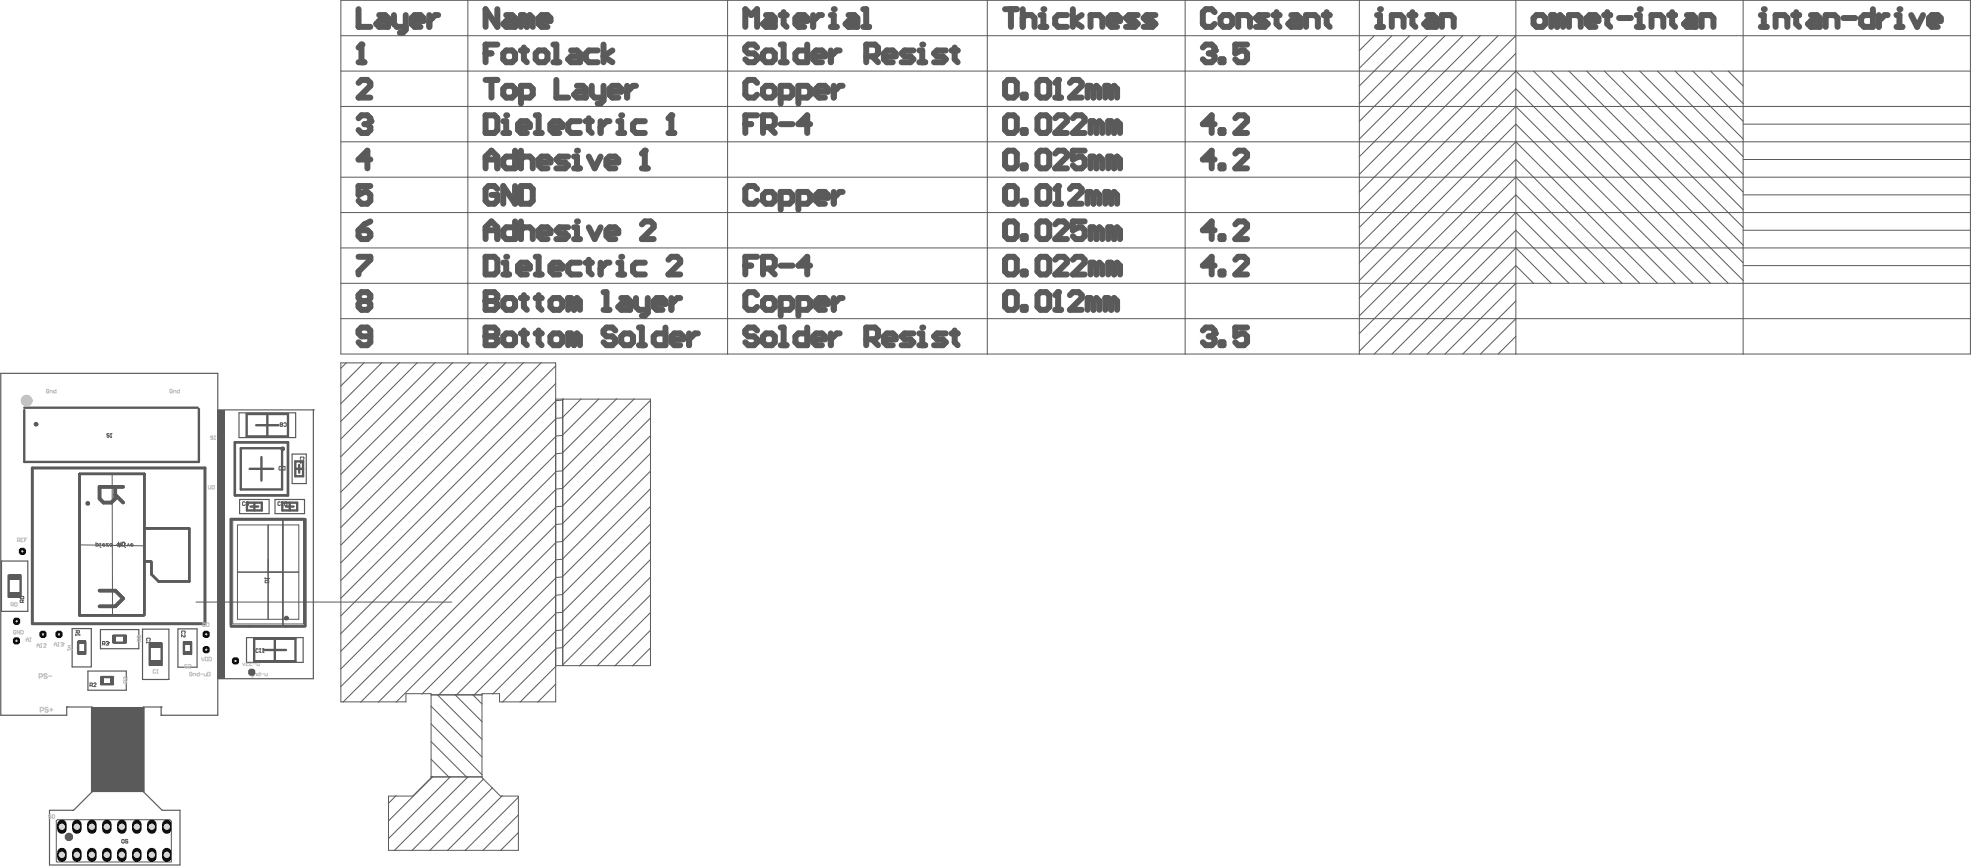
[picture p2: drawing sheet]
<svg xmlns="http://www.w3.org/2000/svg" width="278mm" height="122mm" viewBox="0 0 278 122" stroke-linecap="round" stroke-linejoin="round" font-family="sans-serif">
<g fill="none" stroke="#5a5a5a" stroke-width=".33">
<path d="M36.1 60h3.2M37.7 58.4v3.1M20.4 79.2h1M20.4 74.5h6.3v7.5h-4.3l-1-1v-1.7M33.1 62.4h7.5v7.5h-7.5zM35.2 66.1h3.3M35.3 71.4h1.1M35.9 70.9v1.1M36.9 64.5v3.3M40.3 71.4h1.1M40.9 70.9v1.1M41.7 66.1h1.1"/>
<path d="M42.2 65.6v1.1M20.4 86.7v-19.9h-9.2v20h9.1M37.2 91.7h3.2M38.8 90.1v3.1"/>
<circle cx="12.4" cy="71" r=".17"/>
<circle cx="39.9" cy="63.3" r=".17"/>
<circle cx="40.4" cy="87.2" r=".17"/>
</g>
<path d="M33.7 58.2h8v3.5h-8zM33.8 70.4h4.2v2h-4.2zM38.8 70.4h4.2v2h-4.2zM39.9 73.2v15M41.2 64h2v4.2h-2zM34.8 89.9h8v3.5h-8z" fill="none" stroke="#5a5a5a" stroke-width=".17"/>
<path d="M42.9 73.2h-10.3v15M43.1 73.2v15.1M32.6 88.3h10.3" fill="none" stroke="#5a5a5a" stroke-width=".34"/>
<path d="M16.3 68.7v1.6l-.6 .6h-1.1l-.6-.6v-1.6h3.4M16.3 69.8l1.1 1.1M14 83.3h2.3l1.1 1.1-1.1 1.1h-2.3" fill="none" stroke="#5a5a5a" stroke-width=".5"/>
<g fill="none" stroke="#5a5a5a" stroke-width=".14">
<path d="M39.6 59.9l-.1-.1 .1-.2 .3 .1-.1 .2M39.6 59.9l-.1 .1 .1 .1 .3-.1-.1-.1M39.6 59.9h.2M40 59.7l.1-.1 .3 .1v.3l-.1 .1-.3-.1M11.2 76.8l9.1 .2M13.5 76.5v.5l.4-.1-.1-.2h-.3M14 76.7h.2M14.1 77.2h.1M14.1 76.7v.3h-.1M14.7 76.7l-.2 .1v.1l.2 .1 .1-.2h-.3M15.3 76.7h-.3l.3 .3h-.3M15.5 76.8l.2-.1 .1 .2-.2 .1z"/>
<path d="M15.8 67l.1 19.8M16 76.9h.3M16.8 77h-.2l-.1-.2 .3-.1v.5M17 76.8l.3 .2M17 76.7v.3M17.5 76.7h.2M17.6 77.2h.1M17.6 76.7v.3h-.1M17.9 77l.2-.3 .2 .3M18.7 76.7l-.3 .1v.1l.3 .1 .1-.2h-.4M34.6 70.9l-.1-.1-.3 .1 .1 .4 .3-.1M34.7 70.9l.1-.1 .3 .1v.3l-.3 .1-.1-.1 .1-.2h.3"/>
<path d="M39.4 65.9l.1-.1 .2 .1-.1 .4-.2-.1zM39.6 70.9l-.1-.1-.3 .1 .1 .4 .3-.1M39.7 70.8h.2M39.7 71.2l.1 .1M39.8 71.3h.1M39.8 70.8v.5M39.9 65.9l.3-.1v.5l-.3-.1zM40.1 70.9l.1-.1 .3 .1-.1 .4-.3-.1zM42.4 65v.3l.5-.3M42.5 64.8l-.1-.1 .1-.2h.4l-.1 .3M36.4 91.6v-.1l-.3 .1 .1 .4 .2-.1M36.6 91.5h.2"/>
<path d="M36.6 91.9l.1 .1M36.7 92h.1M36.7 91.5v.5M37 91.5h.2M37 91.9l.1 .1M37.1 92h.1M37.1 91.5v.5M37.4 81.9l.4-.1 .1 .4h-.5zM37.4 81.5v.2M37.4 81.6h.5M37.9 81.6h.1M37.9 81.6l-.1 .1"/>
</g>
<path d="M30.7 57.8h1v37.9h-1z" fill="#5a5a5a"/>
<path d="M13 99.9h7.2v11.6h-7.2z" fill="none" stroke="#5a5a5a" stroke-width=".33"/>
<path d="M13 99.9h7.2v11.6h-7.2z" fill-rule="evenodd" fill="#5a5a5a"/>
<path d="M44.2 57.8h.1M44.2 57.8h-13.5v-5.1h-30.6v48.2h9.3v-1.2M44.2 57.8v37.9h-13.5v5.2h-8M9.4 99.7h.1M9.4 99.7h3.6v12l-2.6 2.6h-3.4v7.7h18.4v-7.7h-2.5l-2.7-2.6v-12h2.5M22.7 99.7h.1M22.7 99.7v1.2M22.7 100.9h.1" fill="none" stroke="#5a5a5a" stroke-width=".17"/>
<g fill="none" stroke="#5a5a5a" stroke-width=".14">
<path d="M48.1 0h229.9v49.9h-229.9zM48.1 15h229.9M48.1 10h229.9M48.1 5h229.9M66 0v49.9M102.6 0v49.9M139.3 0v49.9M167.2 0v49.9M191.8 0v49.9M193.9 5l-2.1 2.1M196.4 5l-4.6 4.6M198.9 5l-7.1 7.1"/>
<path d="M201.4 5l-9.6 9.6M203.9 5l-12.1 12.1M206.4 5l-14.6 14.6M208.9 5l-17.1 17.1M211.4 5l-19.6 19.6M213.8 7.5l-22 22.1M213.8 5l-22 22.1M213.8 0v49.9M216.3 10l29.6 29.6M218.8 10l27.1 27.1M221.3 10l24.6 24.6M223.8 10l22.1 22.1"/>
<path d="M226.3 10l19.6 19.6M228.8 10l17.1 17.1M231.3 10l14.6 14.6M233.8 10l12.1 12.1M236.3 10l9.6 9.6M238.8 10l7.1 7.1M241.3 10l4.6 4.6M243.8 10l2.1 2.1M245.9 0v49.9M245.9 17.5h32.1M48.1 40h229.9M48.1 35h229.9"/>
<path d="M48.1 30h229.9M48.1 25h229.9M48.1 20h229.9M191.8 37.1l22-22.1 25 25M191.8 32.1l22-22.1 30 30M191.8 39.6l22-22.1 22.5 22.5M191.8 34.6l22-22.1 27.5 27.5M213.8 40l-9.9 9.9M216.3 40l-2.5-2.5-12.4 12.4M218.8 40l-5-5-14.9 14.9M221.3 40l-7.5-7.5-17.4 17.4M223.8 40l-10-10-19.9 19.9"/>
<path d="M226.3 40l-12.5-12.5-22 22M228.8 40l-15-15-22 22M231.3 40l-17.5-17.5-22 22M233.8 40l-20-20-22 22.1M245.9 37.5h32.1M245.9 32.5h32.1M245.9 27.5h32.1M245.9 22.5h32.1M48.1 51.2h30.3v47.8h-7.9v-1.2h-2.5v11.9l2.6 2.6h2.5v7.6h-18.3v-7.6h3.4l2.6-2.6v-11.9h-3.5v1.2h-9.2zM48.1 44.9h229.9M48.9 51.1l-.8 .8M51.4 51.1l-3.3 3.3"/>
<path d="M53.9 51.1l-5.8 5.8M56.4 51.1l-8.3 8.3M58.9 51.1l-10.8 10.8M61.4 51.1l-13.3 13.3M63.9 51.1l-15.8 15.8M66.4 51.1l-18.3 18.3M68.9 51.1l-20.8 20.8M71.4 51.1l-23.3 23.3M73.9 51.1l-25.8 25.8M76.4 51.1l-28.3 28.3M78.4 56.3h13.4v37.6h-13.4M78.4 59.1l-30.3 30.3"/>
<path d="M78.4 56.6l-30.3 30.3M78.4 54.1l-30.3 30.3M78.4 51.6l-30.3 30.3M79.4 58.9l-1 .1M79.4 56.4l-1 .1M79.4 56.3v37.6M79.5 56.2l-.1 .2M82 56.2l-2.6 2.6M84.5 56.2l-5.1 5.1M87 56.2l-7.6 7.6M89.5 56.2l-10.1 10.1M91.8 59l-12.4 12.3"/>
<path d="M91.8 56.5l-12.4 12.3M213.8 47.4l-2.4 2.5M213.8 42.4l-7.4 7.5M213.8 44.9l-4.9 5M78.4 79l-18.9 18.9M78.4 76.5l-22.5 22.5M78.4 74l-25 25M78.4 71.5l-27.5 27.5M78.4 69.1l-30 29.9M78.4 66.6l-30.3 30.2M78.4 64.1l-30.3 30.2M78.4 61.6l-30.3 30.2"/>
<path d="M79.4 78.9l-1 .1M79.4 76.4l-1 .1M79.4 73.9l-1 .1M79.4 71.4l-1 .1M79.4 68.9l-1 .1M79.4 66.4l-1 .1M79.4 63.9l-1 .1M79.4 61.4l-1 .1M91.8 76.4l-12.4 12.4M91.8 73.9l-12.4 12.4M91.8 71.4l-12.4 12.4M91.8 68.9l-12.4 12.4"/>
<path d="M91.8 66.4l-12.4 12.4M91.8 78.9l-12.4 12.4M91.8 63.9l-12.4 12.4M91.8 61.5l-12.4 12.3M60.8 98h7.2M60.8 99.6l7.2 7.2M61.7 98l6.3 6.3M64.2 98l3.8 3.8M66.7 98l1.3 1.3M78.4 96.5l-2.5 2.5M78.4 94l-5 5M78.4 91.5l-7.5 7.5"/>
<path d="M78.4 89l-8.9 8.9M78.4 86.5l-11.6 11.6M78.4 84l-14.1 14.1M78.4 81.5l-16.6 16.6M79.4 91.3l-1 .1M79.4 88.8l-1 .1M79.4 86.3l-1 .1M79.4 83.9h-1M79.4 81.4l-1 .1M91.8 91.4l-2.6 2.5M91.8 88.9l-5.1 5M91.8 86.4l-7.6 7.5"/>
<path d="M91.8 83.9l-10.1 10M91.8 81.4l-12.4 12.4M55.9 112.2l-1.1 1.1M60.8 107.1l2.6 2.5M60.8 104.6l5.1 5M60.8 109.6h7.2M60.8 102.1l7.2 7.2M61.1 109.5l-6.3 6.3M63.6 109.5l-8.8 8.8M66.1 109.5l-10.5 10.5M68.2 109.8l-10.1 10.2M69.5 111.1l-8.9 8.9"/>
<path d="M70.9 112.2l-7.8 7.8M73.1 117.4l-2.5 2.6M73.1 114.9l-5 5.1M73.1 112.4l-7.5 7.6"/>
</g>
<path d="M50.6 8.8h.8M51 6.3v2.5" fill="none" stroke="#5a5a5a" stroke-width=".85"/>
<circle cx="51" cy="6.3" r=".42" fill="#5a5a5a"/>
<path d="M50.6 16.7l.4-.4h.8l.4 .4v.4M51 6.3l-.4 .4M50.6 36.2h1.6v.4l-1.6 1.7v.4M52.2 22.5h-1.6l1.2-1.3v2.5" fill="none" stroke="#5a5a5a" stroke-width=".85"/>
<circle cx="52.2" cy="17.1" r=".42" fill="#5a5a5a"/>
<g fill="none" stroke="#5a5a5a" stroke-width=".85">
<path d="M50.6 1.3v2.5h1.6M51.4 17.5h.4M51.8 17.5l.4 .4v.4l-.4 .5h-.8l-.4-.5M52.2 17.1l-.4 .4M53.5 2.1h.8l.4 .4v1.3h-1.2l-.4-.4 .4-.4h1.2M55.6 2.1v1.3l.4 .4h1.2M57.2 2.1v2.1l-.4 .4h-.4M58.1 3h1.6v-.5l-.4-.4h-.8l-.4 .4v.9l.4 .4h.8M60.6 2.1v1.7M61.8 2.1h-.4l-.8 .9M105.1 17.5h.9M105.1 3.8v-2.5l.9 .8 .8-.8v2.5"/>
<path d="M106.8 16.3h-1.7v2.5M107.6 17.9h1.3l.4-.4v-.8l-.4-.4h-1.3v2.5M108.1 2.1h.8l.4 .4v1.3h-1.2l-.5-.4 .5-.4h1.2M108.5 17.9l.8 .9M110.1 17.5h1.7M110.1 2.1h.9M110.6 1.7v1.7l.4 .4M112.2 3h1.7v-.5l-.4-.4h-.9l-.4 .4v.9l.4 .4h.9M114.3 17.5h-1.7l1.3-1.2v2.5M114.7 2.1v1.7M116 2.1h-.5l-.8 .9M117.2 3.8h.8"/>
<path d="M117.2 2.1h.4v1.7M105.1 37.5h.9M106.8 36.2h-1.7v2.5M107.6 37.9h1.3l.4-.4v-.9l-.4-.4h-1.3v2.5M108.5 37.9l.8 .8M110.1 37.5h1.7M114.3 37.5h-1.7l1.3-1.3v2.5"/>
</g>
<circle cx="117.6" cy="1.3" r=".42" fill="#5a5a5a"/>
<g fill="none" stroke="#5a5a5a" stroke-width=".85">
<path d="M50.6 11.7l.4-.4h.8l.4 .4v.4l-1.6 1.7h1.6M106.8 11.7l-.4-.4h-.8l-.5 .4v1.7l.5 .4h.8l.4-.4M107.6 12.5l.5-.4h.8l.4 .4v.9l-.4 .4h-.8l-.5-.4zM110.1 13.8h1.3l.4-.4v-.9l-.4-.4h-1.3v2.5M112.6 13.8h1.3l.4-.4v-.9l-.4-.4h-1.3v2.5M115.1 12.9h1.7v-.4l-.4-.4h-.9l-.4 .4v.9l.4 .4h.9M117.6 12.1v1.7M118.9 12.1h-.4l-.9 .8M119.7 2.1h.8l.5 .4v1.3h-1.3l-.4-.4 .4-.4h1.3M121.8 3.8h.8M121.8 1.3h.4v2.5M171.4 17.5h-1.7l1.2-1.2v2.5"/>
<path d="M172.2 18.3h.4v.5h-.4zM174.3 16.7l.4-.4h.8l.4 .4v.4l-1.6 1.7h1.6M50.6 32.5h1.2l.4 .4v.4l-.4 .4h-.8l-.4-.4zM52.2 26.2h-1.6v1.3l.8-.4h.4l.4 .4v.8l-.4 .4h-.8l-.4-.4M52.2 31.2l-.8 .4-.8 .9M106.8 26.7l-.4-.5h-.8l-.5 .5v1.6l.5 .4h.8l.4-.4M107.6 27.5l.5-.4h.8l.4 .4v.8l-.4 .4h-.8l-.5-.4zM110.1 28.7h1.3l.4-.4v-.8l-.4-.4h-1.3v2.5M112.6 28.7h1.3l.4-.4v-.8l-.4-.4h-1.3v2.5M115.1 27.9h1.7v-.4l-.4-.4h-.9l-.4 .4v.8l.4 .4h.9M117.6 27.1v1.6M118.9 27.1h-.4l-.9 .8"/>
<path d="M171.4 22.5h-1.7l1.2-1.3v2.5M171.4 37.5h-1.7l1.2-1.3v2.5M172.2 23.3h.4v.4h-.4zM172.2 38.3h.4v.4h-.4zM174.3 36.6l.4-.4h.8l.4 .4v.4l-1.6 1.7h1.6M174.3 21.7l.4-.5h.8l.4 .5v.4l-1.6 1.6h1.6M51 42.4l-.4-.4v-.4l.4-.4h.8l.4 .4v.4l-.4 .4M51 42.4l-.4 .5v.4l.4 .4h.8l.4-.4v-.4l-.4-.5M51 42.4h.8M52.2 47.4h-1.2l-.4-.4v-.4l.4-.4h.8l.4 .4v1.7l-.4 .4h-.8l-.4-.4M106.8 41.6l-.4-.4h-.8l-.5 .4v1.7l.5 .4h.8l.4-.4M107.6 42.4l.5-.4h.8l.4 .4v.9l-.4 .4h-.8l-.5-.4z"/>
<path d="M110.1 43.7h1.3l.4-.4v-.9l-.4-.4h-1.3v2.5M112.6 43.7h1.3l.4-.4v-.9l-.4-.4h-1.3v2.5M115.1 42.9h1.7v-.5l-.4-.4h-.9l-.4 .4v.9l.4 .4h.9M117.6 42v1.7M118.9 42h-.4l-.9 .9M169.7 46.6l.4-.4h.8l.5 .4v.4"/>
</g>
<circle cx="171.4" cy="47" r=".42" fill="#5a5a5a"/>
<path d="M169.7 6.7l.4-.4h.8l.5 .4v.4M171.4 32.5h-1.7l1.2-1.3v2.5M172.2 33.3h.4v.4h-.4zM174.3 31.6l.4-.4h.8l.4 .4v.5l-1.6 1.6h1.6M170.5 47.4h.4M170.9 47.4l.5 .5v.4l-.5 .4h-.8l-.4-.4M171.4 47l-.5 .4M172.2 48.3h.4v.4h-.4zM175.9 46.2h-1.6v1.2l.8-.4h.4l.4 .4v.9l-.4 .4h-.8l-.4-.4" fill="none" stroke="#5a5a5a" stroke-width=".85"/>
<circle cx="171.4" cy="7.1" r=".42" fill="#5a5a5a"/>
<g fill="none" stroke="#5a5a5a" stroke-width=".85">
<path d="M70.2 1.3v2.5l-1.7-2.5v2.5M71.4 2.1h.8l.5 .4v1.3h-1.3l-.4-.4 .4-.4h1.3M74.3 2.5l-.4-.4h-.4v1.7M74.3 2.5v1.3M74.3 2.5l.4-.4 .5 .4v1.3M76 3h1.7v-.5l-.5-.4h-.8l-.4 .4v.9l.4 .4h.8M141.8 16.7l.4-.4h.8l.4 .4v1.6l-.4 .5h-.8l-.4-.5zM141.8 1.3h1.6M142.6 1.3v2.5M144.3 2.5l.4-.4h.8l.4 .4v1.3M144.3 1.3v2.5M144.3 18.3h.4v.5h-.4z"/>
<path d="M146.4 16.7l.4-.4h.8l.4 .4v1.6l-.4 .5h-.8l-.4-.5zM146.8 2.1h.4v1.7M146.8 3.8h.8M148.9 16.7l.4-.4h.8l.4 .4v.4l-1.6 1.7h1.6M151.4 16.7l.4-.4h.8l.4 .4v.4l-1.6 1.7h1.6M154.7 17.5l-.4-.4h-.5v1.7M154.7 17.5v1.3M154.7 17.5l.4-.4 .4 .4v1.3M157.2 17.5l-.4-.4h-.5v1.7M157.2 17.5v1.3M157.2 17.5l.4-.4 .4 .4v1.3M170.5 7.5h.4"/>
<path d="M170.9 7.5l.5 .4v.5l-.5 .4h-.8l-.4-.4M171.4 7.1l-.5 .4M172.2 8.4h.4v.4h-.4zM175.9 6.3h-1.6v1.2l.8-.4h.4l.4 .4v.9l-.4 .4h-.8l-.4-.4M141.8 36.6l.4-.4h.8l.4 .4v1.7l-.4 .4h-.8l-.4-.4zM141.8 21.7l.4-.5h.8l.4 .5v1.6l-.4 .4h-.8l-.4-.4zM144.3 38.3h.4v.4h-.4zM144.3 23.3h.4v.4h-.4zM146.4 36.6l.4-.4h.8l.4 .4v1.7l-.4 .4h-.8l-.4-.4zM146.4 21.7l.4-.5h.8l.4 .5v1.6l-.4 .4h-.8l-.4-.4zM148.9 36.6l.4-.4h.8l.4 .4v.4l-1.6 1.7h1.6M148.9 21.7l.4-.5h.8l.4 .5v.4l-1.6 1.6h1.6"/>
<path d="M151.4 36.6l.4-.4h.8l.4 .4v.4l-1.6 1.7h1.6M153 21.2h-1.6v1.3l.8-.4h.4l.4 .4v.8l-.4 .4h-.8l-.4-.4M154.7 22.5l-.4-.4h-.5v1.6M154.7 37.5l-.4-.5h-.5v1.7M154.7 22.5v1.2M154.7 37.5v1.2M154.7 37.5l.4-.5 .4 .5v1.2M154.7 22.5l.4-.4 .4 .4v1.2M157.2 37.5l-.4-.5h-.5v1.7M157.2 22.5l-.4-.4h-.5v1.6M157.2 22.5v1.2M157.2 37.5v1.2"/>
<path d="M157.2 37.5l.4-.5 .4 .5v1.2M157.2 22.5l.4-.4 .4 .4v1.2"/>
</g>
<circle cx="147.2" cy="1.3" r=".42" fill="#5a5a5a"/>
<g fill="none" stroke="#5a5a5a" stroke-width=".85">
<path d="M150.5 2.1h-1.2l-.4 .4v.9l.4 .4h1.2M151.4 1.3v2.5M152.6 2.1l-1.2 .9 1.2 .8M153.8 3.8v-1.7h1.3l.4 .4v1.3M156.3 3h1.7v-.5l-.4-.4h-.8l-.5 .4v.9l.5 .4h.8M160.5 2.1h-1.2l-.5 .4 .5 .5h.8l.4 .4-.4 .4h-1.3M163 2.1h-1.2l-.5 .4 .5 .5h.8l.4 .4-.4 .4h-1.3M171.4 1.7l-.5-.4h-.8l-.4 .4v1.7l.4 .4h.8l.5-.4M172.2 2.5l.4-.4h.8l.4 .4v.9l-.4 .4h-.8l-.4-.4zM174.7 3.8v-1.7h1.2l.4 .4v1.3M178.8 2.1h-1.2l-.4 .4 .4 .5h.8l.4 .4-.4 .4h-1.2M179.7 2.1h.8"/>
<path d="M180.1 1.7v1.7l.4 .4M182.2 2.1h.8l.4 .4v1.3h-1.2l-.4-.4 .4-.4h1.2M184.3 3.8v-1.7h1.2l.4 .4v1.3M186.7 2.1h.9M187.2 1.7v1.7l.4 .4M194.3 2.1h.4v1.7M194.3 3.8h.8"/>
</g>
<circle cx="194.7" cy="1.3" r=".42" fill="#5a5a5a"/>
<g fill="none" stroke="#5a5a5a" stroke-width=".85">
<path d="M196.3 3.8v-1.7h1.3l.4 .4v1.3M198.8 2.1h.9M199.3 1.7v1.7l.4 .4M201.3 2.1h.9l.4 .4v1.3h-1.3l-.4-.4 .4-.4h1.3M203.4 3.8v-1.7h1.3l.4 .4v1.3M216.3 2.5l.5-.4h.8l.4 .4v.9l-.4 .4h-.8l-.5-.4zM219.7 2.5l-.4-.4h-.5v1.7M219.7 2.5v1.3M219.7 2.5l.4-.4 .4 .4v1.3M221.3 3.8v-1.7h1.3l.4 .4v1.3M223.8 3h1.7v-.5l-.4-.4h-.8l-.5 .4v.9l.5 .4h.8M226.3 2.1h.9"/>
<path d="M226.7 1.7v1.7l.5 .4M228.4 2.5h1.7M230.9 2.1h.4v1.7M230.9 3.8h.8"/>
</g>
<circle cx="231.3" cy="1.3" r=".42" fill="#5a5a5a"/>
<path d="M233 3.8v-1.7h1.2l.5 .4v1.3M235.5 2.1h.8M235.9 1.7v1.7l.4 .4M238 2.1h.8l.4 .4v1.3h-1.2l-.4-.4 .4-.4h1.2M240.1 3.8v-1.7h1.2l.4 .4v1.3M248.4 2.1h.4v1.7M248.4 3.8h.8" fill="none" stroke="#5a5a5a" stroke-width=".85"/>
<circle cx="248.8" cy="1.3" r=".42" fill="#5a5a5a"/>
<path d="M250.5 3.8v-1.7h1.2l.5 .4v1.3M253 2.1h.8M253.4 1.7v1.7l.4 .4M255.5 2.1h.8l.4 .4v1.3h-1.2l-.4-.4 .4-.4h1.2M257.6 3.8v-1.7h1.2l.4 .4v1.3M260.1 2.5h1.6M264.2 1.3v2.5h-1.2l-.4-.4v-.9l.4-.4h1.2M265.1 2.1v1.7M266.3 2.1h-.4l-.8 .9M267.5 2.1h.5v1.7M267.5 3.8h.9" fill="none" stroke="#5a5a5a" stroke-width=".85"/>
<circle cx="268" cy="1.3" r=".42" fill="#5a5a5a"/>
<g fill="none" stroke="#5a5a5a" stroke-width=".85">
<path d="M269.6 2.1l.9 1.7 .8-1.7M272.1 3h1.7v-.5l-.4-.4h-.9l-.4 .4v.9l.4 .4h.9M70.2 26.7l-.5-.5h-.8l-.4 .5v1.6l.4 .4h.8l.5-.4v-.8h-.9M72.7 26.2v2.5l-1.7-2.5v2.5M73.5 26.2h1.2l.5 .5v1.6l-.5 .4h-1.2zM106.8 46.6l-.4-.4h-.8l-.5 .4v.4l.5 .4h.8l.4 .5v.4l-.4 .4h-.8l-.5-.4M107.6 47.4l.5-.4h.8l.4 .4v.9l-.4 .4h-.8l-.5-.4zM110.1 46.2h.5v2.5M110.1 48.7h.9M113.9 46.2v2.5h-1.3l-.4-.4v-.9l.4-.4h1.3M114.7 47.9h1.7v-.5l-.4-.4h-.9l-.4 .4v.9l.4 .4h.9M117.2 47v1.7"/>
<path d="M118.5 47h-.5l-.8 .9M122.2 47.9h1.2l.5-.5v-.8l-.5-.4h-1.2v2.5M123 47.9l.9 .8M124.7 47.9h1.7v-.5l-.5-.4h-.8l-.4 .4v.9l.4 .4h.8M128.9 47h-1.3l-.4 .4 .4 .5h.8l.5 .4-.5 .4h-1.2M129.7 48.7h.8M129.7 47h.4v1.7"/>
</g>
<circle cx="130.1" cy="46.2" r=".42" fill="#5a5a5a"/>
<path d="M133.4 47h-1.2l-.4 .4 .4 .5h.8l.4 .4-.4 .4h-1.2M134.3 47h.8M134.7 46.6v1.7l.4 .4M141.8 41.6l.4-.4h.8l.4 .4v1.7l-.4 .4h-.8l-.4-.4zM144.3 43.3h.4v.4h-.4zM146.4 41.6l.4-.4h.8l.4 .4v1.7l-.4 .4h-.8l-.4-.4zM148.9 43.7h.8M149.3 41.2v2.5" fill="none" stroke="#5a5a5a" stroke-width=".85"/>
<circle cx="149.3" cy="41.2" r=".42" fill="#5a5a5a"/>
<g fill="none" stroke="#5a5a5a" stroke-width=".85">
<path d="M141.8 31.6l.4-.4h.8l.4 .4v1.7l-.4 .4h-.8l-.4-.4zM141.8 26.7l.4-.5h.8l.4 .5v1.6l-.4 .4h-.8l-.4-.4zM144.3 33.3h.4v.4h-.4zM144.3 28.3h.4v.4h-.4zM146.4 31.6l.4-.4h.8l.4 .4v1.7l-.4 .4h-.8l-.4-.4zM146.4 26.7l.4-.5h.8l.4 .5v1.6l-.4 .4h-.8l-.4-.4zM148.9 31.6l.4-.4h.8l.4 .4v.5l-1.6 1.6h1.6M148.9 28.7h.8M149.3 26.2v2.5M153 31.2h-1.6v1.3l.8-.4h.4l.4 .4v.8l-.4 .4h-.8l-.4-.4M154.7 32.5l-.4-.4h-.5v1.6M154.7 32.5v1.2"/>
<path d="M154.7 32.5l.4-.4 .4 .4v1.2M157.2 32.5l-.4-.4h-.5v1.6M157.2 32.5v1.2M157.2 32.5l.4-.4 .4 .4v1.2M149.3 41.2l-.4 .4M150.9 41.6l.5-.4h.8l.4 .4v.4l-1.7 1.7h1.7M154.3 42.4l-.5-.4h-.4v1.7M154.3 42.4v1.3M154.3 42.4l.4-.4 .4 .4v1.3M156.8 42.4l-.5-.4h-.4v1.7M156.8 42.4v1.3M156.8 42.4l.4-.4 .4 .4v1.3"/>
</g>
<circle cx="149.3" cy="26.2" r=".42" fill="#5a5a5a"/>
<g fill="none" stroke="#5a5a5a" stroke-width=".85">
<path d="M141.8 11.7l.4-.4h.8l.4 .4v1.7l-.4 .4h-.8l-.4-.4zM144.3 13.4h.4v.4h-.4zM146.4 11.7l.4-.4h.8l.4 .4v1.7l-.4 .4h-.8l-.4-.4zM148.9 13.8h.8M149.3 11.3v2.5M149.3 26.2l-.4 .5M150.9 26.7l.5-.5h.8l.4 .5v.4l-1.7 1.6h1.7M154.3 27.5l-.5-.4h-.4v1.6M154.3 27.5v1.2M154.3 27.5l.4-.4 .4 .4v1.2M156.8 27.5l-.5-.4h-.4v1.6M156.8 27.5v1.2"/>
<path d="M156.8 27.5l.4-.4 .4 .4v1.2"/>
</g>
<circle cx="149.3" cy="11.3" r=".42" fill="#5a5a5a"/>
<g fill="none" stroke="#5a5a5a" stroke-width=".85">
<path d="M106.8 6.7l-.4-.4h-.8l-.5 .4v.4l.5 .4h.8l.4 .4v.5l-.4 .4h-.8l-.5-.4M107.6 7.5l.5-.4h.8l.4 .4v.9l-.4 .4h-.8l-.5-.4zM110.1 6.3h.5v2.5M110.1 8.8h.9M113.9 6.3v2.5h-1.3l-.4-.4v-.9l.4-.4h1.3M114.7 7.9h1.7v-.4l-.4-.4h-.9l-.4 .4v.9l.4 .4h.9M117.2 7.1v1.7M118.5 7.1h-.5l-.8 .8M122.2 7.9h1.2l.5-.4v-.8l-.5-.4h-1.2v2.5M123 7.9l.9 .9M124.7 7.9h1.7v-.4l-.5-.4h-.8l-.4 .4v.9l.4 .4h.8M128.9 7.1h-1.3l-.4 .4 .4 .4h.8l.5 .5-.5 .4h-1.2"/>
<path d="M129.7 8.8h.8M129.7 7.1h.4v1.7M149.3 11.3l-.4 .4M150.9 11.7l.5-.4h.8l.4 .4v.4l-1.7 1.7h1.7M154.3 12.5l-.5-.4h-.4v1.7M154.3 12.5v1.3M154.3 12.5l.4-.4 .4 .4v1.3M156.8 12.5l-.5-.4h-.4v1.7M156.8 12.5v1.3M156.8 12.5l.4-.4 .4 .4v1.3"/>
</g>
<circle cx="130.1" cy="6.3" r=".42" fill="#5a5a5a"/>
<path d="M133.4 7.1h-1.2l-.4 .4 .4 .4h.8l.4 .5-.4 .4h-1.2M134.3 7.1h.8M134.7 6.7v1.7l.4 .4M68.5 36.2h1.2l.5 .4v1.7l-.5 .4h-1.2zM71 38.7h.8M71 37h.4v1.7" fill="none" stroke="#5a5a5a" stroke-width=".85"/>
<circle cx="71.4" cy="36.2" r=".42" fill="#5a5a5a"/>
<path d="M73.1 37.9h1.6v-.4l-.4-.5h-.8l-.4 .5v.8l.4 .4h.8M75.6 38.7h.8M75.6 36.2h.4v2.5M77.7 37.9h1.6v-.4l-.4-.5h-.8l-.4 .5v.8l.4 .4h.8M81.8 37h-1.2l-.4 .5v.8l.4 .4h1.2M82.6 37h.9M83.1 36.6v1.7l.4 .4M84.7 37v1.7M86 37h-.4l-.9 .9M87.2 38.7h.9M87.2 37h.4v1.7" fill="none" stroke="#5a5a5a" stroke-width=".85"/>
<circle cx="87.6" cy="36.2" r=".42" fill="#5a5a5a"/>
<path d="M68.5 23.7v-1.6l.8-.9 .9 .9v1.6M68.5 22.5h1.7M72.7 21.2v2.5h-1.3l-.4-.4v-.8l.4-.4h1.3M73.5 22.5l.4-.4h.8l.5 .4v1.2M73.5 21.2v2.5M76 22.9h1.7v-.4l-.5-.4h-.8l-.4 .4v.8l.4 .4h.8M80.2 22.1h-1.3l-.4 .4 .4 .4h.8l.5 .4-.5 .4h-1.2M81 23.7h.8M81 22.1h.4v1.6M91 37h-1.3l-.4 .5v.8l.4 .4h1.3M94.3 36.6l.4-.4h.8l.5 .4v.4l-1.7 1.7h1.7" fill="none" stroke="#5a5a5a" stroke-width=".85"/>
<circle cx="81.4" cy="21.2" r=".42" fill="#5a5a5a"/>
<path d="M83.1 22.1l.8 1.6 .8-1.6M85.6 22.9h1.6v-.4l-.4-.4h-.8l-.4 .4v.8l.4 .4h.8M90.6 23.7h.8M91 21.2v2.5" fill="none" stroke="#5a5a5a" stroke-width=".85"/>
<circle cx="91" cy="21.2" r=".42" fill="#5a5a5a"/>
<path d="M68.5 16.3h1.2l.5 .4v1.6l-.5 .5h-1.2zM71 18.8h.8M71 17.1h.4v1.7M91 21.2l-.4 .5" fill="none" stroke="#5a5a5a" stroke-width=".85"/>
<circle cx="71.4" cy="16.3" r=".42" fill="#5a5a5a"/>
<path d="M73.1 17.9h1.6v-.4l-.4-.4h-.8l-.4 .4v.8l.4 .5h.8M75.6 18.8h.8M75.6 16.3h.4v2.5M77.7 17.9h1.6v-.4l-.4-.4h-.8l-.4 .4v.8l.4 .5h.8M81.8 17.1h-1.2l-.4 .4v.8l.4 .5h1.2M82.6 17.1h.9M83.1 16.7v1.6l.4 .5M84.7 17.1v1.7M86 17.1h-.4l-.9 .8M87.2 18.8h.9M87.2 17.1h.4v1.7" fill="none" stroke="#5a5a5a" stroke-width=".85"/>
<circle cx="87.6" cy="16.3" r=".42" fill="#5a5a5a"/>
<path d="M91 17.1h-1.3l-.4 .4v.8l.4 .5h1.3M94.3 18.8h.8M94.7 16.3v2.5" fill="none" stroke="#5a5a5a" stroke-width=".85"/>
<circle cx="94.7" cy="16.3" r=".42" fill="#5a5a5a"/>
<path d="M94.7 16.3l-.4 .4M68.5 46.2v2.5h1.2l.5-.4v-.4l-.5-.5h-1.2" fill="none" stroke="#5a5a5a" stroke-width=".85"/>
<circle cx="68.5" cy="47.4" r=".42" fill="#5a5a5a"/>
<g fill="none" stroke="#5a5a5a" stroke-width=".85">
<path d="M68.5 46.2h1.2l.5 .4v.4l-.5 .4h-1.2M68.5 41.2v2.5h1.2l.5-.4v-.4l-.5-.5h-1.2M71.4 47h.8l.5 .4v.9l-.5 .4h-.8l-.4-.4v-.9zM73.5 47h.8M73.9 46.6v1.7l.4 .4M75.6 47h.8M76 46.6v1.7l.4 .4M77.7 47.4l.4-.4h.8l.4 .4v.9l-.4 .4h-.8l-.4-.4zM81 47.4l-.4-.4h-.4v1.7M81 47.4v1.3M81 47.4l.4-.4 .4 .4v1.3M86.8 46.6l-.4-.4h-.8l-.5 .4v.4l.5 .4h.8l.4 .5v.4l-.4 .4h-.8l-.5-.4"/>
<path d="M87.6 47.4l.5-.4h.8l.4 .4v.9l-.4 .4h-.8l-.5-.4zM90.1 46.2h.5v2.5M90.1 48.7h.9M93.9 46.2v2.5h-1.3l-.4-.4v-.9l.4-.4h1.3M94.7 47.9h1.7v-.5l-.4-.4h-.9l-.4 .4v.9l.4 .4h.9M97.2 47v1.7M98.5 47h-.5l-.8 .9"/>
</g>
<circle cx="68.5" cy="42.4" r=".42" fill="#5a5a5a"/>
<g fill="none" stroke="#5a5a5a" stroke-width=".85">
<path d="M68.5 33.7v-1.6l.8-.9 .9 .9v1.6M68.5 32.5h1.7M72.7 31.2v2.5h-1.3l-.4-.4v-.8l.4-.4h1.3M73.5 32.5l.4-.4h.8l.5 .4v1.2M73.5 31.2v2.5M76 32.9h1.7v-.4l-.5-.4h-.8l-.4 .4v.8l.4 .4h.8M80.2 32.1h-1.3l-.4 .4 .4 .4h.8l.5 .4-.5 .4h-1.2M81 33.7h.8M81 32.1h.4v1.6M68.5 41.2h1.2l.5 .4v.4l-.5 .4h-1.2M71.4 42h.8l.5 .4v.9l-.5 .4h-.8l-.4-.4v-.9zM73.5 42h.8"/>
<path d="M73.9 41.6v1.7l.4 .4M75.6 42h.8M76 41.6v1.7l.4 .4M77.7 42.4l.4-.4h.8l.4 .4v.9l-.4 .4h-.8l-.4-.4zM81 42.4l-.4-.4h-.4v1.7M81 42.4v1.3M81 42.4l.4-.4 .4 .4v1.3M85.1 41.2h.5v2.5M85.1 43.7h.9M87.6 42h.9l.4 .4v1.3h-1.3l-.4-.4 .4-.4h1.3M89.7 42v1.3l.4 .4h1.3M91.4 42v2.1l-.4 .4h-.4"/>
<path d="M92.2 42.9h1.7v-.5l-.4-.4h-.9l-.4 .4v.9l.4 .4h.9M94.7 42v1.7M96 42h-.5l-.8 .9"/>
</g>
<circle cx="81.4" cy="31.2" r=".42" fill="#5a5a5a"/>
<g fill="none" stroke="#5a5a5a" stroke-width=".85">
<path d="M68.5 11.3h1.7M68.5 7.5h.8M69.3 11.3v2.5M70.2 6.3h-1.7v2.5M71.4 12.1h.8l.5 .4v.9l-.5 .4h-.8l-.4-.4v-.9zM71.4 7.1h.8l.5 .4v.9l-.5 .4h-.8l-.4-.4v-.9zM73.5 13.8h1.2l.5-.4v-.9l-.5-.4h-1.2v2.5M73.5 7.1h.8M73.9 6.7v1.7l.4 .4M75.6 7.5l.4-.4h.8l.4 .4v.9l-.4 .4h-.8l-.4-.4zM78.1 6.3h.4v2.5M78.1 8.8h.8"/>
<path d="M78.5 11.3v2.5h1.7M80.6 7.1h.8l.4 .4v1.3h-1.2l-.4-.4 .4-.5h1.2M81.4 12.1h.8l.4 .4v1.3h-1.2l-.4-.4 .4-.5h1.2M83.5 12.1v1.3l.4 .4h1.2M84.3 7.1h-1.2l-.5 .4v.9l.5 .4h1.2M85.1 6.3v2.5M85.1 12.1v2.1l-.4 .4h-.4M86 12.9h1.6v-.4l-.4-.4h-.8l-.4 .4v.9l.4 .4h.8M86.4 7.1l-1.3 .8 1.3 .9M88.5 12.1v1.7M89.7 12.1h-.4l-.8 .8M83.1 32.1l.8 1.6 .8-1.6"/>
<path d="M85.6 32.9h1.6v-.4l-.4-.4h-.8l-.4 .4v.8l.4 .4h.8M90.6 31.6l.4-.4h.8l.4 .4v.5l-1.6 1.6h1.6"/>
<circle cx="9.7" cy="118" r=".17"/>
</g>
<g fill="none" stroke="#5a5a5a" stroke-width=".33">
<path d="M3.4 57.5h24.5M28.1 57.7v7.4h-24.7v-7.3M34.8 58.4h5.8v3.1h-5.8zM34 63.2h5.8v5.8h-5.8zM34.8 70.9h2.1v1.1h-2.1zM39.8 70.9h2.1v1.1h-2.1zM41.7 65.1h1.1v2.1h-1.1zM35.9 90.1h5.8v3.1h-5.8z"/>
<circle cx="5.1" cy="59.8" r=".17"/>
</g>
<g fill="none" stroke="#5a5a5a" stroke-width=".14">
<path d="M15.4 61.2l-.1-.1-.2 .1 .1 .2 .2 .1-.1 .2-.2-.1M15.6 61.7h.2M15.7 61.1h.1M15.7 61.1v.6M15.7 61.1l-.1 .1M32.8 73.4h10v14.6h-10zM33.5 74h8.7v13.3h-8.7zM37.8 74v13.3M39.9 74v13.3M2.8 84.2l.5-.1 .1 .3h-.5zM3.2 85l-.1-.4-.3 .1v.3h.6M3.4 84.6l-.2 .2"/>
<path d="M10.7 88.9h.5v.3l-.3 .1v-.4M10.7 89.5v.1M10.7 89.5h.5M10.9 89.1l-.2 .2M11.1 89.5h.1M11.2 89.5h.1M12.7 96.7h.3v-.3l-.3-.1v.5M12.9 96.7l.1 .1M13.2 96.4l.1-.1 .2 .1-.3 .4h.3M14.5 90.8h.2l.1-.2-.3-.1v.5M14.6 90.8l.2 .2M15 90.6l.2-.1 .1 .1"/>
<path d="M15.1 90.7h.1M15.2 90.7l.1 .1-.1 .2-.2-.1M15.3 90.6h.1M15.3 90.6l-.1 .1M20.7 90.5v.2M20.7 90.6h.5M20.8 90.3h-.1l.1-.3h.3l.1 .1-.1 .2M21.1 90.5l.1 .1M21.2 90.6h.1M25.7 89.3l-.1-.1 .1-.2h.3l.1 .1-.1 .2M26 89.5l.1 .1-.1 .2-.4-.3v.3M27.6 84.9h36.1"/>
<path d="M33.5 80.7h8.7M7.9 115.8l.2-.2h15.9l.2 .2v5.8h-16.2l-.1-.1zM17.2 118.5l.1-.1 .2 .1-.1 .4-.2-.1zM18 118.5l-.2-.1-.1 .2h.2l.1 .2-.1 .1-.2-.1"/>
</g>
<path d="M.2 79.1h3.7v7.1h-3.7zM16.7 76.5l.1 .5 .3-.1v-.4M17.2 76.6l.1-.1 .3 .1-.1 .4-.3-.1zM10.2 88.6h2.7v5.5h-2.7zM12.4 94.6h5.4v2.7h-5.4zM14.2 88.8h5.4v2.7h-5.4zM20.1 88.7h3.7v7.1h-3.7zM25.1 88.7h2.7v5.4h-2.7z" fill="none" stroke="#5a5a5a" stroke-width=".17"/>
<path d="M4.6 66h24.3v22h-24.3z" fill="none" stroke="#5a5a5a" stroke-width=".42"/>
<g fill="#5a5a5a">
<path d="M1.2 83.5h1.7v.9h-1.7z"/>
<path d="M1.2 81h1.7v.8h-1.7z"/>
<path d="M11 90.3h1v.5h-1z"/>
<path d="M11 91.9h1v.5h-1z"/>
<path d="M14.1 95.5h.5v1h-.5z"/>
<path d="M15.6 95.5h.5v1h-.5z"/>
<path d="M15.9 89.6h.5v1h-.5z"/>
<path d="M17.4 89.6h.5v1h-.5z"/>
<path d="M21.1 90.6h1.7v.8h-1.7z"/>
<path d="M21.1 93.1h1.7v.9h-1.7z"/>
<path d="M25.9 90.4h1.1v.5h-1.1z"/>
<path d="M25.9 91.9h1.1v.5h-1.1z"/>
</g>
<path d="M1.2 81.2v3M2.9 81.2v3M11 90.5v1.7M12 90.5v1.7M14.3 95.5h1.7M14.3 96.5h1.7M16 89.6h1.7M16 90.6h1.7M21.1 90.8v3M22.8 90.8v3M25.9 90.5v1.7M27 90.5v1.7" fill="none" stroke="#5a5a5a" stroke-width=".34"/>
<g fill="none" stroke="#c0c0c0" stroke-width=".14">
<path d="M6.9 55l-.1-.1-.2 .1v.4l.3-.1v-.1h-.2M7.1 55.4v-.3l.3 .1v.2M7.9 54.9v.5l-.3-.1v-.2h.3M24.3 55l-.1-.1-.2 .1v.3l.2 .1 .1-.2h-.2M24.5 55.4v-.3h.2l.1 .3M25.3 54.9v.5l-.3-.1 .1-.2h.2M2.5 76.2h.2l.1-.2-.3-.1v.5M2.6 76.2l.2 .2M3 76.1h.1M3.3 75.9h-.3v.5h.3M3.5 76.1h.1M3.8 75.9h-.3v.5"/>
<path d="M29.4 68.5l.1 .5 .2-.1v-.4M29.9 68.6l.1-.1 .2 .1v.4l-.3-.1zM30.1 61.6l-.3-.1-.1 .2h.3l.1 .2-.1 .1-.3-.1M30.2 62h.2M30.3 61.5h.1M30.3 61.5v.5M30.3 61.5l-.1 .1M1.6 85.3h.2l.1-.2-.3-.1v.5M1.7 85.3l.2 .2M2.1 85.1l.1-.1 .2 .1-.1 .4-.2-.1zM2.3 89l-.1-.1-.3 .1 .1 .4 .3-.1v-.1h-.2M2.8 88.9v.5l-.4-.5v.5"/>
<path d="M2.9 88.9l.4 .1-.1 .4h-.3zM3.7 90.5v-.4l.2-.1 .1 .1v.4M3.7 90.2h.3M4.2 90h.2M4.2 90.5h.2M4.3 90v.5M5.2 91h.4M5.2 91.3v-.4l.2-.1 .2 .1v.4M5.7 90.8h.2M5.7 91.3h.2M5.8 90.8v.5M6.2 90.9v-.1l.3 .1-.3 .4h.3"/>
<path d="M7.7 91.1v-.3l.1-.2 .2 .2v.3M7.7 90.9h.3M8.2 90.6h.1M8.2 91.1h.1M8.2 90.6v.5M8.6 90.7l.2-.1 .1 .2M8.8 90.9h.1M8.8 90.9l.1 .1-.1 .1-.2-.1M8.9 90.8h.1M8.9 90.8l-.1 .1M9.6 91h.5l-.1 .4-.3-.1v-.3M9.6 91.5v.2"/>
<path d="M9.6 91.6h.5M9.7 91.2l-.1 .2M10 91.5l.1 .1M10.1 91.6h.1M17.8 96.3l-.1-.3-.3 .1v.2h.5M17.9 95.5v.3l-.3-.3-.2 .1 .1 .2M17.9 96l-.1 .2M19.5 89.6h.1M19.5 89.6l-.1 .1 .1 .3M19.5 89.6l.1 .1M19.6 89.7l.1-.1 .2 .1-.1 .3M19.6 89.7v.1"/>
<path d="M19.7 90.5l-.1-.4-.2 .1v.3h.5M19.9 90.1l-.2 .2M21.9 94.5v-.1l-.3 .1v.4h.1h.2M22.1 94.9h.2M22.2 94.4h.1M22.2 94.4v.5M22.2 94.4l-.1 .1M26.4 93.8l-.1-.1-.2 .1 .1 .4 .2-.1M26.6 93.8l.1-.1 .2 .1-.3 .4h.3M27.1 94.9l-.1-.1-.2 .1v.4l.3-.1v-.1h-.2M27.3 95.3v-.3h.2l.1 .3M28.1 94.8v.5l-.3-.1 .1-.2h.2"/>
<path d="M28.3 95.1h.3M28.5 92.7v.3l.1 .2 .2-.2v-.3M28.6 87.9h.4l-.1 .5h-.3zM28.8 95l.1 .3h.2v-.3M29 92.7l.3 .1-.1 .4h-.2zM29.1 87.9h.1h.3l-.1 .5-.3-.1zM29.3 94.8l.3 .1v.4h-.3zM29.5 92.7l.3 .1-.1 .4h-.2zM34.2 93.5l.2 .4 .2-.4M35.1 93.5l-.4 .1 .1 .3h.3M35.6 93.5l-.4 .1 .1 .3h.3M35.7 95.3l-.4-.1 .1-.2h.3v.4l-.2 .1"/>
<path d="M35.7 93.6h.4M35.9 95.3v-.3h.2l.1 .3M36.2 93.5l.1 .4h.3v-.4M36.7 94.8v.5h-.3v-.3h.3M36.9 95h.3M37.4 95l.1 .3h.2v-.3M7.2 115l-.2-.1-.1 .2 .2 .1 .1 .1-.1 .1-.2-.1M7.4 115l.1-.1 .2 .1-.1 .4-.2-.1z"/>
</g>
<path d="M5.5 95.5h.4l.1-.1-.1-.4h-.4v.7M6.6 95.1l-.3-.1-.1 .2 .3 .2 .1 .2-.1 .1-.3-.1M6.8 99.9l-.3-.1-.1 .2 .3 .1 .1 .2-.1 .1-.3-.1M6.9 95.4h.4M7.2 99.9v.4M5.7 100.2h.3l.1-.1-.1-.3h-.3v.6M7 100.1h.5" fill="none" stroke="#c0c0c0" stroke-width=".17"/>
<circle cx="3.8" cy="56.5" r=".42" fill="none" stroke="#c0c0c0" stroke-width=".83"/>
<path d="M1.8 90.1l.3-.2h.5l.2 .2v.5l-.2 .3h-.5l-.3-.3z" fill-rule="evenodd" fill="#000"/>
<circle cx="2.3" cy="90.4" r=".17" fill="#d2d2d2"/>
<path d="M2.7 77.5l.2-.2h.5l.3 .2v.5l-.3 .3h-.5l-.2-.3z" fill-rule="evenodd" fill="#000"/>
<circle cx="3.2" cy="77.8" r=".17" fill="#d2d2d2"/>
<path d="M10.8 116.3v.6" fill="none" stroke="#000" stroke-width="1.3"/>
<circle cx="10.8" cy="116.6" r=".46" fill="#d2d2d2"/>
<path d="M8.7 116.3v.6" fill="none" stroke="#000" stroke-width="1.3"/>
<circle cx="8.7" cy="116.6" r=".46" fill="#d2d2d2"/>
<path d="M7.8 89.2l.3-.2h.5l.2 .2v.5l-.2 .3h-.5l-.3-.3z" fill-rule="evenodd" fill="#000"/>
<circle cx="8.3" cy="89.5" r=".17" fill="#d2d2d2"/>
<path d="M17.2 116.3v.6" fill="none" stroke="#000" stroke-width="1.3"/>
<circle cx="17.2" cy="116.6" r=".46" fill="#d2d2d2"/>
<path d="M15.1 116.3v.6" fill="none" stroke="#000" stroke-width="1.3"/>
<circle cx="15.1" cy="116.6" r=".46" fill="#d2d2d2"/>
<path d="M21.4 116.3v.6" fill="none" stroke="#000" stroke-width="1.3"/>
<circle cx="21.4" cy="116.6" r=".46" fill="#d2d2d2"/>
<path d="M23.5 116.3v.6" fill="none" stroke="#000" stroke-width="1.3"/>
<circle cx="23.5" cy="116.6" r=".46" fill="#d2d2d2"/>
<path d="M28.6 91.4l.2-.3h.5l.3 .3v.5l-.3 .2h-.5l-.2-.2z" fill-rule="evenodd" fill="#000"/>
<circle cx="29.1" cy="91.6" r=".17" fill="#d2d2d2"/>
<path d="M28.6 89.2l.2-.2h.5l.3 .2v.5l-.3 .3h-.5l-.2-.3z" fill-rule="evenodd" fill="#000"/>
<circle cx="29.1" cy="89.5" r=".17" fill="#d2d2d2"/>
<path d="M1.8 87.4l.3-.3h.5l.2 .3v.5l-.2 .2h-.5l-.3-.2z" fill-rule="evenodd" fill="#000"/>
<circle cx="2.3" cy="87.6" r=".17" fill="#d2d2d2"/>
<path d="M10.8 120.2v.7" fill="none" stroke="#000" stroke-width="1.3"/>
<circle cx="10.8" cy="120.6" r=".46" fill="#d2d2d2"/>
<path d="M8.7 120.2v.7" fill="none" stroke="#000" stroke-width="1.3"/>
<circle cx="8.7" cy="120.6" r=".46" fill="#d2d2d2"/>
<path d="M15.1 120.2v.7" fill="none" stroke="#000" stroke-width="1.3"/>
<circle cx="15.1" cy="120.6" r=".46" fill="#d2d2d2"/>
<path d="M17.2 120.2v.7" fill="none" stroke="#000" stroke-width="1.3"/>
<circle cx="17.2" cy="120.6" r=".46" fill="#d2d2d2"/>
<path d="M23.5 120.2v.7" fill="none" stroke="#000" stroke-width="1.3"/>
<circle cx="23.5" cy="120.6" r=".46" fill="#d2d2d2"/>
<path d="M21.4 120.2v.7" fill="none" stroke="#000" stroke-width="1.3"/>
<circle cx="21.4" cy="120.6" r=".46" fill="#d2d2d2"/>
<path d="M13 116.3v.6" fill="none" stroke="#000" stroke-width="1.3"/>
<circle cx="13" cy="116.6" r=".46" fill="#d2d2d2"/>
<path d="M5.6 89.2l.2-.2h.5l.3 .2v.5l-.3 .3h-.5l-.2-.3z" fill-rule="evenodd" fill="#000"/>
<circle cx="6.1" cy="89.5" r=".17" fill="#d2d2d2"/>
<path d="M19.3 116.3v.6" fill="none" stroke="#000" stroke-width="1.3"/>
<circle cx="19.3" cy="116.6" r=".46" fill="#d2d2d2"/>
<path d="M32.7 93l.3-.3h.5l.2 .3v.5l-.2 .2h-.5l-.3-.2z" fill-rule="evenodd" fill="#000"/>
<circle cx="33.2" cy="93.2" r=".17" fill="#d2d2d2"/>
<path d="M13 120.2v.7" fill="none" stroke="#000" stroke-width="1.3"/>
<circle cx="13" cy="120.6" r=".46" fill="#d2d2d2"/>
<path d="M19.3 120.2v.7" fill="none" stroke="#000" stroke-width="1.3"/>
<circle cx="19.3" cy="120.6" r=".46" fill="#d2d2d2"/>
<path d="M35.3 94.3h.5l.2 .3v.5l-.2 .2h-.5l-.3-.2v-.5z" fill-rule="evenodd" fill="#5a5a5a"/>
</svg>
